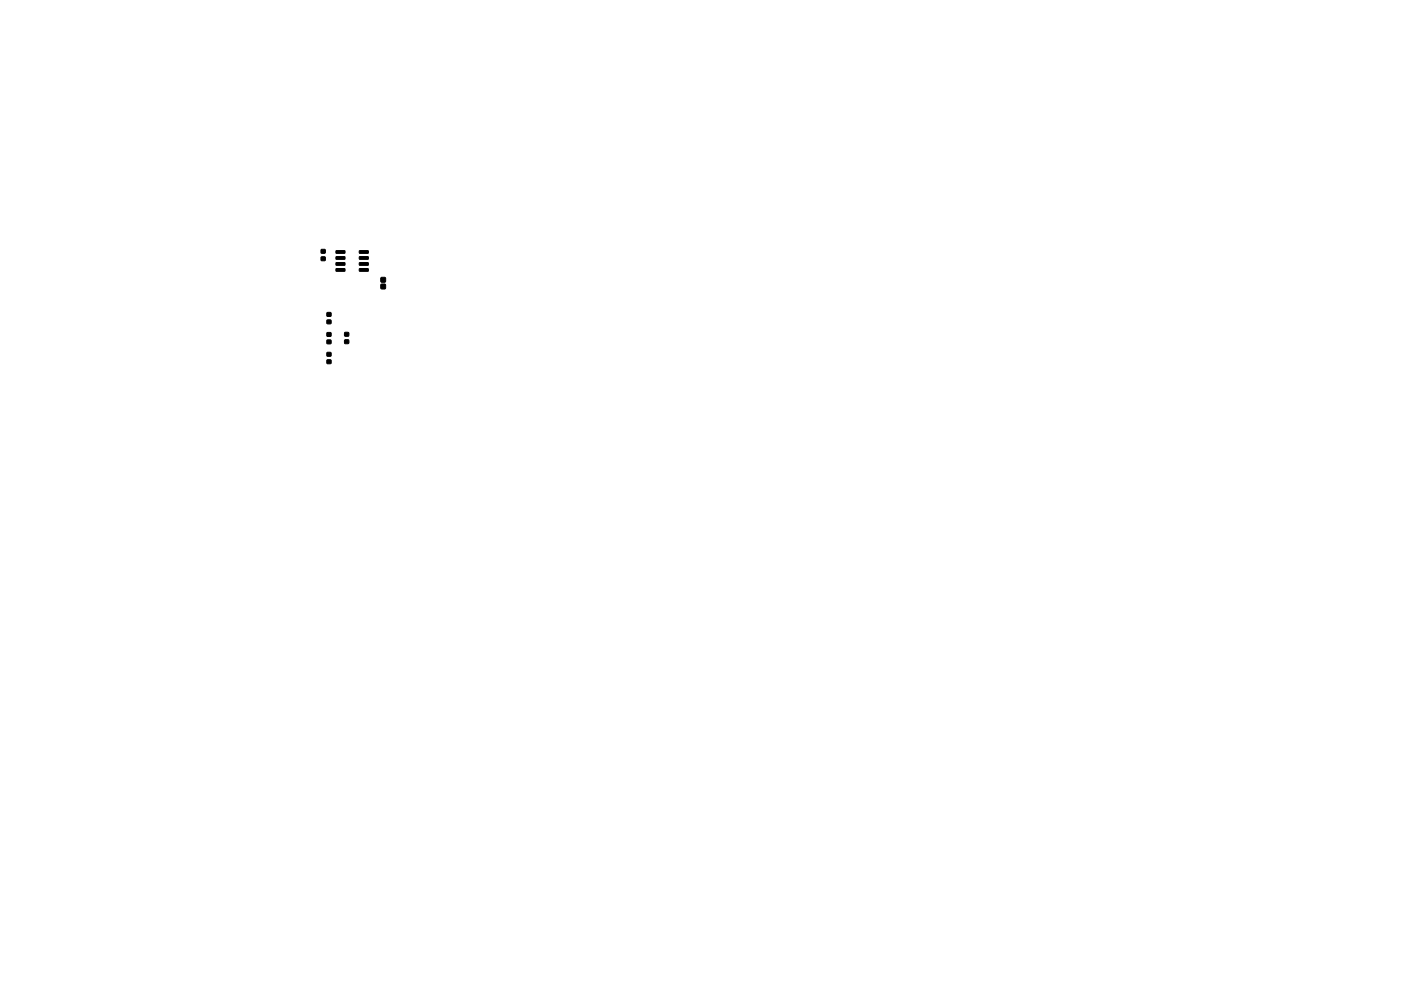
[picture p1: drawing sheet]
<svg xmlns="http://www.w3.org/2000/svg" width="297mm" height="210mm" viewBox="0 0 297 210" stroke-linecap="round" stroke-linejoin="round" font-family="sans-serif">
<g fill="#000" stroke="#000" stroke-width=".21">
<path d="M68.1 52.9h.8v.8h-.8zM68.1 54.5h.8v.8h-.8zM71.3 53.2h1.7l.2 .4-.2 .2h-1.7zM71.3 54.5l1.7-.1 .2 .5-.2 .1h-1.7zM71.3 55.7h1.7l.2 .5-.2 .1h-1.7zM71.3 57h1.7l.2 .5-.2 .1h-1.7zM76.2 57h1.8l.1 .5-.1 .1h-1.7zM76.2 55.7h1.8l.1 .5-.1 .1h-1.7zM76.2 54.5l1.8-.1 .1 .5-.1 .1h-1.7zM76.2 53.2h1.8l.1 .4-.1 .2h-1.7zM80.8 58.9h.9v.9h-.9zM69.3 67.9h.8l.1 .7-.8 .1z"/>
<path d="M69.3 66.3h.8l.1 .8h-.8zM69.3 70.6h.8l.1 .7h-.8zM69.3 72.2l.8-.1 .1 .8h-.8zM69.3 74.8h.8l.1 .7-.8 .1zM69.3 76.4h.8l.1 .7h-.8zM73.1 70.5h.8v.8h-.8zM73.1 72.1h.8v.8h-.8zM80.8 60.3h.9v1h-.9z"/>
</g>
</svg>
